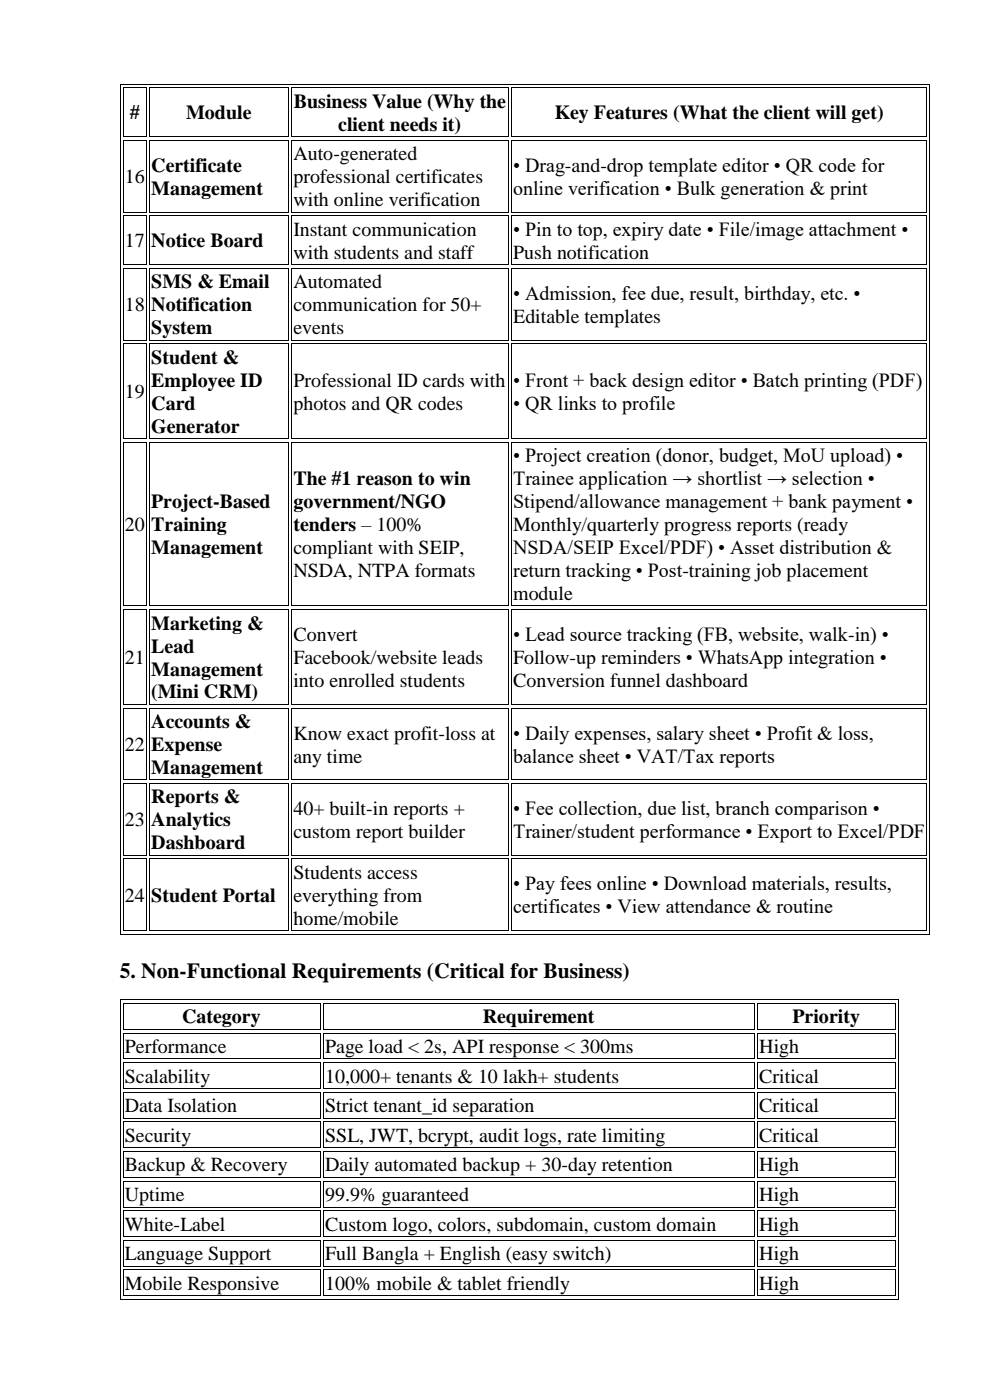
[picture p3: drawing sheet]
<svg xmlns="http://www.w3.org/2000/svg" width="210mm" height="297mm" viewBox="0 0 210 297" stroke-linecap="round" stroke-linejoin="round" font-family="sans-serif">
<defs><g id="words">
<text font-size="4.6" x="25.4" y="207.4">5. Non-Functional Requirements (Critical for Business)</text>
<g font-size="4.2">
<text x="62.3" y="22.9">Business Value (Why the</text>
<text x="27.5" y="25.3">#</text>
<text x="39.5" y="25.3">Module</text>
<text x="71.8" y="27.7">client needs it)</text>
<text x="117.7" y="25.3">Key Features (What the client will get)</text>
<text x="62.2" y="34">Auto-generated</text>
<text x="26.5" y="38.9">16</text>
<text x="32.1" y="36.5">Certificate</text>
<text x="32.1" y="41.3">Management</text>
<text x="62.2" y="38.9">professional certificates</text>
<text x="108.9" y="36.5">• Drag-and-drop template editor • QR code for</text>
<text x="108.9" y="41.3">online verification • Bulk generation &amp; print</text>
<text x="62.2" y="43.7">with online verification</text>
<text x="26.5" y="52.5">17</text>
<text x="32.1" y="52.5">Notice Board</text>
<text x="62.2" y="50">Instant communication</text>
<text x="108.9" y="50">• Pin to top, expiry date • File/image attachment •</text>
<text x="62.2" y="54.9">with students and staff</text>
<text x="108.9" y="54.9">Push notification</text>
<text x="32.1" y="61.2">SMS &amp; Email</text>
<text x="62.2" y="61.2">Automated</text>
<text x="108.9" y="63.6">• Admission, fee due, result, birthday, etc. •</text>
<text x="26.5" y="66">18</text>
<text x="32.1" y="66">Notification</text>
<text x="32.1" y="70.9">System</text>
<text x="62.2" y="66">communication for 50+</text>
<text x="62.2" y="70.9">events</text>
<text x="108.9" y="68.5">Editable templates</text>
<text x="32.1" y="77.2">Student &amp;</text>
<text x="32.1" y="82">Employee ID</text>
<text x="62.2" y="82">Professional ID cards with</text>
<text x="108.9" y="82">• Front + back design editor • Batch printing (PDF)</text>
<text x="26.5" y="84.5">19</text>
<text x="32.1" y="86.9">Card</text>
<text x="62.2" y="86.9">photos and QR codes</text>
<text x="108.9" y="86.9">• QR links to profile</text>
<text x="32.1" y="91.8">Generator</text>
<text x="108.9" y="98.1">• Project creation (donor, budget, MoU upload) •</text>
<text x="32.1" y="107.8">Project-Based</text>
<text x="62.2" y="103">The #1 reason to win</text>
<text x="62.2" y="107.8">government/NGO</text>
<text x="108.9" y="103">Trainee application → shortlist → selection •</text>
<text x="108.9" y="107.8">Stipend/allowance management + bank payment •</text>
<text x="26.5" y="112.7">20</text>
<text x="32.1" y="112.7">Training</text>
<text x="62.2" y="112.7">tenders – 100%</text>
<text x="108.9" y="112.7">Monthly/quarterly progress reports (ready</text>
<text x="32.1" y="117.6">Management</text>
<text x="62.2" y="117.6">compliant with SEIP,</text>
<text x="108.9" y="117.6">NSDA/SEIP Excel/PDF) • Asset distribution &amp;</text>
<text x="62.2" y="122.4">NSDA, NTPA formats</text>
<text x="108.9" y="122.4">return tracking • Post-training job placement</text>
<text x="108.9" y="127.3">module</text>
<text x="32.1" y="133.6">Marketing &amp;</text>
<text x="62.2" y="136">Convert</text>
<text x="108.9" y="136">• Lead source tracking (FB, website, walk-in) •</text>
<text x="26.5" y="140.9">21</text>
<text x="32.1" y="138.4">Lead</text>
<text x="32.1" y="143.3">Management</text>
<text x="62.2" y="140.9">Facebook/website leads</text>
<text x="108.9" y="140.9">Follow-up reminders • WhatsApp integration •</text>
<text x="32.1" y="148.2">(Mini CRM)</text>
<text x="62.2" y="145.7">into enrolled students</text>
<text x="108.9" y="145.7">Conversion funnel dashboard</text>
<text x="32.1" y="154.4">Accounts &amp;</text>
<text x="26.5" y="159.3">22</text>
<text x="32.1" y="159.3">Expense</text>
<text x="62.2" y="156.9">Know exact profit-loss at</text>
<text x="62.2" y="161.8">any time</text>
<text x="108.9" y="156.9">• Daily expenses, salary sheet • Profit &amp; loss,</text>
<text x="108.9" y="161.8">balance sheet • VAT/Tax reports</text>
<text x="32.1" y="164.2">Management</text>
<text x="32.1" y="170.5">Reports &amp;</text>
<text x="62.2" y="172.9">40+ built-in reports +</text>
<text x="108.9" y="172.9">• Fee collection, due list, branch comparison •</text>
<text x="26.5" y="175.3">23</text>
<text x="32.1" y="175.3">Analytics</text>
<text x="62.2" y="177.8">custom report builder</text>
<text x="108.9" y="177.8">Trainer/student performance • Export to Excel/PDF</text>
<text x="32.1" y="180.2">Dashboard</text>
<text x="26.5" y="191.4">24</text>
<text x="32.1" y="191.4">Student Portal</text>
<text x="62.2" y="186.5">Students access</text>
<text x="62.2" y="191.4">everything from</text>
<text x="108.9" y="188.9">• Pay fees online • Download materials, results,</text>
<text x="62.2" y="196.2">home/mobile</text>
<text x="108.9" y="193.8">certificates • View attendance &amp; routine</text>
<text x="38.7" y="217.1">Category</text>
<text x="102.4" y="217.1">Requirement</text>
<text x="168.1" y="217.1">Priority</text>
<text x="26.5" y="223.4">Performance</text>
<text x="69" y="223.4">Page load &lt; 2s, API response &lt; 300ms</text>
<text x="161.1" y="223.4">High</text>
<text x="26.5" y="229.7">Scalability</text>
<text x="69" y="229.7">10,000+ tenants &amp; 10 lakh+ students</text>
<text x="161.1" y="229.7">Critical</text>
<text x="26.5" y="236">Data Isolation</text>
<text x="69" y="236">Strict tenant_id separation</text>
<text x="161.1" y="236">Critical</text>
<text x="26.5" y="242.3">Security</text>
<text x="69" y="242.3">SSL, JWT, bcrypt, audit logs, rate limiting</text>
<text x="161.1" y="242.3">Critical</text>
<text x="26.5" y="248.5">Backup &amp; Recovery</text>
<text x="69" y="248.5">Daily automated backup + 30-day retention</text>
<text x="161.1" y="248.5">High</text>
<text x="26.5" y="254.8">Uptime</text>
<text x="69" y="254.8">99.9% guaranteed</text>
<text x="161.1" y="254.8">High</text>
<text x="26.5" y="261.1">White-Label</text>
<text x="69" y="261.1">Custom logo, colors, subdomain, custom domain</text>
<text x="161.1" y="261.1">High</text>
<text x="26.5" y="267.4">Language Support</text>
<text x="69" y="267.4">Full Bangla + English (easy switch)</text>
<text x="161.1" y="267.4">High</text>
<text x="26.5" y="273.6">Mobile Responsive</text>
<text x="69" y="273.6">100% mobile &amp; tablet friendly</text>
<text x="161.1" y="273.6">High</text>
</g>
</g></defs>
<g fill="#000">
<path d="M25.4 17.8h.2v1.1h-.2z" fill-rule="evenodd"/>
<path d="M25.4 17.8h.2v.1h-.2z" fill-rule="evenodd"/>
<path d="M26 18.5h.2v.2h-.2z" fill-rule="evenodd"/>
<path d="M26 18.5h.2v.2h-.2z" fill-rule="evenodd"/>
<path d="M31 18.5h.1v.2h-.1z" fill-rule="evenodd"/>
<path d="M31 18.5h.1v.2h-.1z" fill-rule="evenodd"/>
<path d="M31.4 17.8h.2v.1h-.2z" fill-rule="evenodd"/>
<path d="M31.7 18.5h.1v.2h-.1z" fill-rule="evenodd"/>
<path d="M31.7 18.5h.1v.2h-.1z" fill-rule="evenodd"/>
<path d="M61.1 18.5h.1v.2h-.1z" fill-rule="evenodd"/>
<path d="M61.1 18.5h.1v.2h-.1z" fill-rule="evenodd"/>
<path d="M61.5 17.8h.2v.1h-.2z" fill-rule="evenodd"/>
<path d="M61.8 18.5h.2v.2h-.2z" fill-rule="evenodd"/>
<path d="M61.8 18.5h.2v.2h-.2z" fill-rule="evenodd"/>
<path d="M107.7 18.5h.2v.2h-.2z" fill-rule="evenodd"/>
<path d="M107.7 18.5h.2v.2h-.2z" fill-rule="evenodd"/>
<path d="M108.1 17.8h.2v.1h-.2z" fill-rule="evenodd"/>
<path d="M108.4 18.5h.2v.2h-.2z" fill-rule="evenodd"/>
<path d="M108.4 18.5h.2v.2h-.2z" fill-rule="evenodd"/>
<path d="M196.5 18.5h.2v.2h-.2z" fill-rule="evenodd"/>
<path d="M196.5 18.5h.2v.2h-.2z" fill-rule="evenodd"/>
<path d="M197.2 17.8h.2v1.1h-.2z" fill-rule="evenodd"/>
<path d="M197.2 17.8h.2v.1h-.2z" fill-rule="evenodd"/>
<path d="M25.4 29.4h.2v.7h-.2z" fill-rule="evenodd"/>
<path d="M26 28.9h.2v.2h-.2z" fill-rule="evenodd"/>
<path d="M26 28.9h.2v.2h-.2z" fill-rule="evenodd"/>
<path d="M26 29.7h.2v.2h-.2z" fill-rule="evenodd"/>
<path d="M26 29.7h.2v.2h-.2z" fill-rule="evenodd"/>
<path d="M31 28.9h.1v.2h-.1z" fill-rule="evenodd"/>
<path d="M31 28.9h.1v.2h-.1z" fill-rule="evenodd"/>
<path d="M31 29.7h.1v.2h-.1z" fill-rule="evenodd"/>
<path d="M31 29.7h.1v.2h-.1z" fill-rule="evenodd"/>
<path d="M31.7 28.9h.1v.2h-.1z" fill-rule="evenodd"/>
<path d="M31.7 28.9h.1v.2h-.1z" fill-rule="evenodd"/>
<path d="M31.7 29.7h.1v.2h-.1z" fill-rule="evenodd"/>
<path d="M31.7 29.7h.1v.2h-.1z" fill-rule="evenodd"/>
<path d="M61.1 28.9h.1v.2h-.1z" fill-rule="evenodd"/>
<path d="M61.1 28.9h.1v.2h-.1z" fill-rule="evenodd"/>
<path d="M61.1 29.7h.1v.2h-.1z" fill-rule="evenodd"/>
<path d="M61.1 29.7h.1v.2h-.1z" fill-rule="evenodd"/>
<path d="M61.8 28.9h.2v.2h-.2z" fill-rule="evenodd"/>
<path d="M61.8 28.9h.2v.2h-.2z" fill-rule="evenodd"/>
<path d="M61.8 29.7h.2v.2h-.2z" fill-rule="evenodd"/>
<path d="M61.8 29.7h.2v.2h-.2z" fill-rule="evenodd"/>
<path d="M107.7 28.9h.2v.2h-.2z" fill-rule="evenodd"/>
<path d="M107.7 28.9h.2v.2h-.2z" fill-rule="evenodd"/>
<path d="M107.7 29.7h.2v.2h-.2z" fill-rule="evenodd"/>
<path d="M107.7 29.7h.2v.2h-.2z" fill-rule="evenodd"/>
<path d="M108.4 28.9h.2v.2h-.2z" fill-rule="evenodd"/>
<path d="M108.4 28.9h.2v.2h-.2z" fill-rule="evenodd"/>
<path d="M108.4 29.7h.2v.2h-.2z" fill-rule="evenodd"/>
<path d="M108.4 29.7h.2v.2h-.2z" fill-rule="evenodd"/>
<path d="M196.5 28.9h.2v.2h-.2z" fill-rule="evenodd"/>
<path d="M196.5 28.9h.2v.2h-.2z" fill-rule="evenodd"/>
<path d="M196.5 29.7h.2v.2h-.2z" fill-rule="evenodd"/>
<path d="M196.5 29.7h.2v.2h-.2z" fill-rule="evenodd"/>
<path d="M197.2 29.4h.2v.7h-.2z" fill-rule="evenodd"/>
<path d="M25.4 45.4h.2v.7h-.2z" fill-rule="evenodd"/>
<path d="M25.4 56.5h.2v.7h-.2z" fill-rule="evenodd"/>
<path d="M26 44.9h.2v.2h-.2z" fill-rule="evenodd"/>
<path d="M26 44.9h.2v.2h-.2z" fill-rule="evenodd"/>
<path d="M26 45.7h.2v.2h-.2z" fill-rule="evenodd"/>
<path d="M26 45.7h.2v.2h-.2z" fill-rule="evenodd"/>
<path d="M26 56.1h.2v.1h-.2z" fill-rule="evenodd"/>
<path d="M26 56.1h.2v.1h-.2z" fill-rule="evenodd"/>
<path d="M26 56.8h.2v.2h-.2z" fill-rule="evenodd"/>
<path d="M26 56.8h.2v.2h-.2z" fill-rule="evenodd"/>
<path d="M31 44.9h.1v.2h-.1z" fill-rule="evenodd"/>
<path d="M31 44.9h.1v.2h-.1z" fill-rule="evenodd"/>
<path d="M31 45.7h.1v.2h-.1z" fill-rule="evenodd"/>
<path d="M31 45.7h.1v.2h-.1z" fill-rule="evenodd"/>
<path d="M31 56.1h.1v.1h-.1z" fill-rule="evenodd"/>
<path d="M31 56.1h.1v.1h-.1z" fill-rule="evenodd"/>
<path d="M31 56.8h.1v.2h-.1z" fill-rule="evenodd"/>
<path d="M31 56.8h.1v.2h-.1z" fill-rule="evenodd"/>
<path d="M31.7 44.9h.1v.2h-.1z" fill-rule="evenodd"/>
<path d="M31.7 44.9h.1v.2h-.1z" fill-rule="evenodd"/>
<path d="M31.7 45.7h.1v.2h-.1z" fill-rule="evenodd"/>
<path d="M31.7 45.7h.1v.2h-.1z" fill-rule="evenodd"/>
<path d="M31.7 56.1h.1v.1h-.1z" fill-rule="evenodd"/>
<path d="M31.7 56.1h.1v.1h-.1z" fill-rule="evenodd"/>
<path d="M31.7 56.8h.1v.2h-.1z" fill-rule="evenodd"/>
<path d="M31.7 56.8h.1v.2h-.1z" fill-rule="evenodd"/>
<path d="M61.1 44.9h.1v.2h-.1z" fill-rule="evenodd"/>
<path d="M61.1 44.9h.1v.2h-.1z" fill-rule="evenodd"/>
<path d="M61.1 45.7h.1v.2h-.1z" fill-rule="evenodd"/>
<path d="M61.1 45.7h.1v.2h-.1z" fill-rule="evenodd"/>
<path d="M61.1 56.1h.1v.1h-.1z" fill-rule="evenodd"/>
<path d="M61.1 56.1h.1v.1h-.1z" fill-rule="evenodd"/>
<path d="M61.1 56.8h.1v.2h-.1z" fill-rule="evenodd"/>
<path d="M61.1 56.8h.1v.2h-.1z" fill-rule="evenodd"/>
<path d="M61.8 44.9h.2v.2h-.2z" fill-rule="evenodd"/>
<path d="M61.8 44.9h.2v.2h-.2z" fill-rule="evenodd"/>
<path d="M61.8 45.7h.2v.2h-.2z" fill-rule="evenodd"/>
<path d="M61.8 45.7h.2v.2h-.2z" fill-rule="evenodd"/>
<path d="M61.8 56.1h.2v.1h-.2z" fill-rule="evenodd"/>
<path d="M61.8 56.1h.2v.1h-.2z" fill-rule="evenodd"/>
<path d="M61.8 56.8h.2v.2h-.2z" fill-rule="evenodd"/>
<path d="M61.8 56.8h.2v.2h-.2z" fill-rule="evenodd"/>
<path d="M107.7 44.9h.2v.2h-.2z" fill-rule="evenodd"/>
<path d="M107.7 44.9h.2v.2h-.2z" fill-rule="evenodd"/>
<path d="M107.7 45.7h.2v.2h-.2z" fill-rule="evenodd"/>
<path d="M107.7 45.7h.2v.2h-.2z" fill-rule="evenodd"/>
<path d="M107.7 56.1h.2v.1h-.2z" fill-rule="evenodd"/>
<path d="M107.7 56.1h.2v.1h-.2z" fill-rule="evenodd"/>
<path d="M107.7 56.8h.2v.2h-.2z" fill-rule="evenodd"/>
<path d="M107.7 56.8h.2v.2h-.2z" fill-rule="evenodd"/>
<path d="M108.4 44.9h.2v.2h-.2z" fill-rule="evenodd"/>
<path d="M108.4 44.9h.2v.2h-.2z" fill-rule="evenodd"/>
<path d="M108.4 45.7h.2v.2h-.2z" fill-rule="evenodd"/>
<path d="M108.4 45.7h.2v.2h-.2z" fill-rule="evenodd"/>
<path d="M108.4 56.1h.2v.1h-.2z" fill-rule="evenodd"/>
<path d="M108.4 56.1h.2v.1h-.2z" fill-rule="evenodd"/>
<path d="M108.4 56.8h.2v.2h-.2z" fill-rule="evenodd"/>
<path d="M108.4 56.8h.2v.2h-.2z" fill-rule="evenodd"/>
<path d="M196.5 44.9h.2v.2h-.2z" fill-rule="evenodd"/>
<path d="M196.5 44.9h.2v.2h-.2z" fill-rule="evenodd"/>
<path d="M196.5 45.7h.2v.2h-.2z" fill-rule="evenodd"/>
<path d="M196.5 45.7h.2v.2h-.2z" fill-rule="evenodd"/>
<path d="M196.5 56.1h.2v.1h-.2z" fill-rule="evenodd"/>
<path d="M196.5 56.1h.2v.1h-.2z" fill-rule="evenodd"/>
<path d="M196.5 56.8h.2v.2h-.2z" fill-rule="evenodd"/>
<path d="M196.5 56.8h.2v.2h-.2z" fill-rule="evenodd"/>
<path d="M197.2 45.4h.2v.7h-.2z" fill-rule="evenodd"/>
<path d="M197.2 56.5h.2v.7h-.2z" fill-rule="evenodd"/>
<path d="M25.4 72.6h.2v.7h-.2z" fill-rule="evenodd"/>
<path d="M26 72.1h.2v.2h-.2z" fill-rule="evenodd"/>
<path d="M26 72.1h.2v.2h-.2z" fill-rule="evenodd"/>
<path d="M26 72.9h.2v.1h-.2z" fill-rule="evenodd"/>
<path d="M26 72.9h.2v.1h-.2z" fill-rule="evenodd"/>
<path d="M31 72.1h.1v.2h-.1z" fill-rule="evenodd"/>
<path d="M31 72.1h.1v.2h-.1z" fill-rule="evenodd"/>
<path d="M31 72.9h.1v.1h-.1z" fill-rule="evenodd"/>
<path d="M31 72.9h.1v.1h-.1z" fill-rule="evenodd"/>
<path d="M31.7 72.1h.1v.2h-.1z" fill-rule="evenodd"/>
<path d="M31.7 72.1h.1v.2h-.1z" fill-rule="evenodd"/>
<path d="M31.7 72.9h.1v.1h-.1z" fill-rule="evenodd"/>
<path d="M31.7 72.9h.1v.1h-.1z" fill-rule="evenodd"/>
<path d="M61.1 72.1h.1v.2h-.1z" fill-rule="evenodd"/>
<path d="M61.1 72.1h.1v.2h-.1z" fill-rule="evenodd"/>
<path d="M61.1 72.9h.1v.1h-.1z" fill-rule="evenodd"/>
<path d="M61.1 72.9h.1v.1h-.1z" fill-rule="evenodd"/>
<path d="M61.8 72.1h.2v.2h-.2z" fill-rule="evenodd"/>
<path d="M61.8 72.1h.2v.2h-.2z" fill-rule="evenodd"/>
<path d="M61.8 72.9h.2v.1h-.2z" fill-rule="evenodd"/>
<path d="M61.8 72.9h.2v.1h-.2z" fill-rule="evenodd"/>
<path d="M107.7 72.1h.2v.2h-.2z" fill-rule="evenodd"/>
<path d="M107.7 72.1h.2v.2h-.2z" fill-rule="evenodd"/>
<path d="M107.7 72.9h.2v.1h-.2z" fill-rule="evenodd"/>
<path d="M107.7 72.9h.2v.1h-.2z" fill-rule="evenodd"/>
<path d="M108.4 72.1h.2v.2h-.2z" fill-rule="evenodd"/>
<path d="M108.4 72.1h.2v.2h-.2z" fill-rule="evenodd"/>
<path d="M108.4 72.9h.2v.1h-.2z" fill-rule="evenodd"/>
<path d="M108.4 72.9h.2v.1h-.2z" fill-rule="evenodd"/>
<path d="M196.5 72.1h.2v.2h-.2z" fill-rule="evenodd"/>
<path d="M196.5 72.1h.2v.2h-.2z" fill-rule="evenodd"/>
<path d="M196.5 72.9h.2v.1h-.2z" fill-rule="evenodd"/>
<path d="M196.5 72.9h.2v.1h-.2z" fill-rule="evenodd"/>
<path d="M197.2 72.6h.2v.7h-.2z" fill-rule="evenodd"/>
<path d="M25.4 93.4h.2v.8h-.2z" fill-rule="evenodd"/>
<path d="M26 93h.2v.2h-.2z" fill-rule="evenodd"/>
<path d="M26 93h.2v.2h-.2z" fill-rule="evenodd"/>
<path d="M26 93.7h.2v.2h-.2z" fill-rule="evenodd"/>
<path d="M26 93.7h.2v.2h-.2z" fill-rule="evenodd"/>
<path d="M31 93h.1v.2h-.1z" fill-rule="evenodd"/>
<path d="M31 93h.1v.2h-.1z" fill-rule="evenodd"/>
<path d="M31 93.7h.1v.2h-.1z" fill-rule="evenodd"/>
<path d="M31 93.7h.1v.2h-.1z" fill-rule="evenodd"/>
<path d="M31.7 93h.1v.2h-.1z" fill-rule="evenodd"/>
<path d="M31.7 93h.1v.2h-.1z" fill-rule="evenodd"/>
<path d="M31.7 93.7h.1v.2h-.1z" fill-rule="evenodd"/>
<path d="M31.7 93.7h.1v.2h-.1z" fill-rule="evenodd"/>
<path d="M61.1 93h.1v.2h-.1z" fill-rule="evenodd"/>
<path d="M61.1 93h.1v.2h-.1z" fill-rule="evenodd"/>
<path d="M61.1 93.7h.1v.2h-.1z" fill-rule="evenodd"/>
<path d="M61.1 93.7h.1v.2h-.1z" fill-rule="evenodd"/>
<path d="M61.8 93h.2v.2h-.2z" fill-rule="evenodd"/>
<path d="M61.8 93h.2v.2h-.2z" fill-rule="evenodd"/>
<path d="M61.8 93.7h.2v.2h-.2z" fill-rule="evenodd"/>
<path d="M61.8 93.7h.2v.2h-.2z" fill-rule="evenodd"/>
<path d="M107.7 93h.2v.2h-.2z" fill-rule="evenodd"/>
<path d="M107.7 93h.2v.2h-.2z" fill-rule="evenodd"/>
<path d="M107.7 93.7h.2v.2h-.2z" fill-rule="evenodd"/>
<path d="M107.7 93.7h.2v.2h-.2z" fill-rule="evenodd"/>
<path d="M108.4 93h.2v.2h-.2z" fill-rule="evenodd"/>
<path d="M108.4 93h.2v.2h-.2z" fill-rule="evenodd"/>
<path d="M108.4 93.7h.2v.2h-.2z" fill-rule="evenodd"/>
<path d="M108.4 93.7h.2v.2h-.2z" fill-rule="evenodd"/>
<path d="M196.5 93h.2v.2h-.2z" fill-rule="evenodd"/>
<path d="M196.5 93h.2v.2h-.2z" fill-rule="evenodd"/>
<path d="M196.5 93.7h.2v.2h-.2z" fill-rule="evenodd"/>
<path d="M196.5 93.7h.2v.2h-.2z" fill-rule="evenodd"/>
<path d="M197.2 93.4h.2v.8h-.2z" fill-rule="evenodd"/>
<path d="M25.4 128.9h.2v.7h-.2z" fill-rule="evenodd"/>
<path d="M26 128.5h.2v.1h-.2z" fill-rule="evenodd"/>
<path d="M26 128.5h.2v.1h-.2z" fill-rule="evenodd"/>
<path d="M26 129.2h.2v.2h-.2z" fill-rule="evenodd"/>
<path d="M26 129.2h.2v.2h-.2z" fill-rule="evenodd"/>
<path d="M31 128.5h.1v.1h-.1z" fill-rule="evenodd"/>
<path d="M31 128.5h.1v.1h-.1z" fill-rule="evenodd"/>
<path d="M31 129.2h.1v.2h-.1z" fill-rule="evenodd"/>
<path d="M31 129.2h.1v.2h-.1z" fill-rule="evenodd"/>
<path d="M31.7 128.5h.1v.1h-.1z" fill-rule="evenodd"/>
<path d="M31.7 128.5h.1v.1h-.1z" fill-rule="evenodd"/>
<path d="M31.7 129.2h.1v.2h-.1z" fill-rule="evenodd"/>
<path d="M31.7 129.2h.1v.2h-.1z" fill-rule="evenodd"/>
<path d="M61.1 128.5h.1v.1h-.1z" fill-rule="evenodd"/>
<path d="M61.1 128.5h.1v.1h-.1z" fill-rule="evenodd"/>
<path d="M61.1 129.2h.1v.2h-.1z" fill-rule="evenodd"/>
<path d="M61.1 129.2h.1v.2h-.1z" fill-rule="evenodd"/>
<path d="M61.8 128.5h.2v.1h-.2z" fill-rule="evenodd"/>
<path d="M61.8 128.5h.2v.1h-.2z" fill-rule="evenodd"/>
<path d="M61.8 129.2h.2v.2h-.2z" fill-rule="evenodd"/>
<path d="M61.8 129.2h.2v.2h-.2z" fill-rule="evenodd"/>
<path d="M107.7 128.5h.2v.1h-.2z" fill-rule="evenodd"/>
<path d="M107.7 128.5h.2v.1h-.2z" fill-rule="evenodd"/>
<path d="M107.7 129.2h.2v.2h-.2z" fill-rule="evenodd"/>
<path d="M107.7 129.2h.2v.2h-.2z" fill-rule="evenodd"/>
<path d="M108.4 128.5h.2v.1h-.2z" fill-rule="evenodd"/>
<path d="M108.4 128.5h.2v.1h-.2z" fill-rule="evenodd"/>
<path d="M108.4 129.2h.2v.2h-.2z" fill-rule="evenodd"/>
<path d="M108.4 129.2h.2v.2h-.2z" fill-rule="evenodd"/>
<path d="M196.5 128.5h.2v.1h-.2z" fill-rule="evenodd"/>
<path d="M196.5 128.5h.2v.1h-.2z" fill-rule="evenodd"/>
<path d="M196.5 129.2h.2v.2h-.2z" fill-rule="evenodd"/>
<path d="M196.5 129.2h.2v.2h-.2z" fill-rule="evenodd"/>
<path d="M197.2 128.9h.2v.7h-.2z" fill-rule="evenodd"/>
<path d="M25.4 149.8h.2v.8h-.2z" fill-rule="evenodd"/>
<path d="M26 149.4h.2v.1h-.2z" fill-rule="evenodd"/>
<path d="M26 149.4h.2v.1h-.2z" fill-rule="evenodd"/>
<path d="M26 150.1h.2v.2h-.2z" fill-rule="evenodd"/>
<path d="M26 150.1h.2v.2h-.2z" fill-rule="evenodd"/>
<path d="M31 149.4h.1v.1h-.1z" fill-rule="evenodd"/>
<path d="M31 149.4h.1v.1h-.1z" fill-rule="evenodd"/>
<path d="M31 150.1h.1v.2h-.1z" fill-rule="evenodd"/>
<path d="M31 150.1h.1v.2h-.1z" fill-rule="evenodd"/>
<path d="M31.7 149.4h.1v.1h-.1z" fill-rule="evenodd"/>
<path d="M31.7 149.4h.1v.1h-.1z" fill-rule="evenodd"/>
<path d="M31.7 150.1h.1v.2h-.1z" fill-rule="evenodd"/>
<path d="M31.7 150.1h.1v.2h-.1z" fill-rule="evenodd"/>
<path d="M61.1 149.4h.1v.1h-.1z" fill-rule="evenodd"/>
<path d="M61.1 149.4h.1v.1h-.1z" fill-rule="evenodd"/>
<path d="M61.1 150.1h.1v.2h-.1z" fill-rule="evenodd"/>
<path d="M61.1 150.1h.1v.2h-.1z" fill-rule="evenodd"/>
<path d="M61.8 149.4h.2v.1h-.2z" fill-rule="evenodd"/>
<path d="M61.8 149.4h.2v.1h-.2z" fill-rule="evenodd"/>
<path d="M61.8 150.1h.2v.2h-.2z" fill-rule="evenodd"/>
<path d="M61.8 150.1h.2v.2h-.2z" fill-rule="evenodd"/>
<path d="M107.7 149.4h.2v.1h-.2z" fill-rule="evenodd"/>
<path d="M107.7 149.4h.2v.1h-.2z" fill-rule="evenodd"/>
<path d="M107.7 150.1h.2v.2h-.2z" fill-rule="evenodd"/>
<path d="M107.7 150.1h.2v.2h-.2z" fill-rule="evenodd"/>
<path d="M108.4 149.4h.2v.1h-.2z" fill-rule="evenodd"/>
<path d="M108.4 149.4h.2v.1h-.2z" fill-rule="evenodd"/>
<path d="M108.4 150.1h.2v.2h-.2z" fill-rule="evenodd"/>
<path d="M108.4 150.1h.2v.2h-.2z" fill-rule="evenodd"/>
<path d="M196.5 149.4h.2v.1h-.2z" fill-rule="evenodd"/>
<path d="M196.5 149.4h.2v.1h-.2z" fill-rule="evenodd"/>
<path d="M196.5 150.1h.2v.2h-.2z" fill-rule="evenodd"/>
<path d="M196.5 150.1h.2v.2h-.2z" fill-rule="evenodd"/>
<path d="M197.2 149.8h.2v.8h-.2z" fill-rule="evenodd"/>
<path d="M25.4 165.8h.2v.8h-.2z" fill-rule="evenodd"/>
<path d="M26 165.4h.2v.1h-.2z" fill-rule="evenodd"/>
<path d="M26 165.4h.2v.1h-.2z" fill-rule="evenodd"/>
<path d="M26 166.1h.2v.2h-.2z" fill-rule="evenodd"/>
<path d="M26 166.1h.2v.2h-.2z" fill-rule="evenodd"/>
<path d="M31 165.4h.1v.1h-.1z" fill-rule="evenodd"/>
<path d="M31 165.4h.1v.1h-.1z" fill-rule="evenodd"/>
<path d="M31 166.1h.1v.2h-.1z" fill-rule="evenodd"/>
<path d="M31 166.1h.1v.2h-.1z" fill-rule="evenodd"/>
<path d="M31.7 165.4h.1v.1h-.1z" fill-rule="evenodd"/>
<path d="M31.7 165.4h.1v.1h-.1z" fill-rule="evenodd"/>
<path d="M31.7 166.1h.1v.2h-.1z" fill-rule="evenodd"/>
<path d="M31.7 166.1h.1v.2h-.1z" fill-rule="evenodd"/>
<path d="M61.1 165.4h.1v.1h-.1z" fill-rule="evenodd"/>
<path d="M61.1 165.4h.1v.1h-.1z" fill-rule="evenodd"/>
<path d="M61.1 166.1h.1v.2h-.1z" fill-rule="evenodd"/>
<path d="M61.1 166.1h.1v.2h-.1z" fill-rule="evenodd"/>
<path d="M61.8 165.4h.2v.1h-.2z" fill-rule="evenodd"/>
<path d="M61.8 165.4h.2v.1h-.2z" fill-rule="evenodd"/>
<path d="M61.8 166.1h.2v.2h-.2z" fill-rule="evenodd"/>
<path d="M61.8 166.1h.2v.2h-.2z" fill-rule="evenodd"/>
<path d="M107.7 165.4h.2v.1h-.2z" fill-rule="evenodd"/>
<path d="M107.7 165.4h.2v.1h-.2z" fill-rule="evenodd"/>
<path d="M107.7 166.1h.2v.2h-.2z" fill-rule="evenodd"/>
<path d="M107.7 166.1h.2v.2h-.2z" fill-rule="evenodd"/>
<path d="M108.4 165.4h.2v.1h-.2z" fill-rule="evenodd"/>
<path d="M108.4 165.4h.2v.1h-.2z" fill-rule="evenodd"/>
<path d="M108.4 166.1h.2v.2h-.2z" fill-rule="evenodd"/>
<path d="M108.4 166.1h.2v.2h-.2z" fill-rule="evenodd"/>
<path d="M196.5 165.4h.2v.1h-.2z" fill-rule="evenodd"/>
<path d="M196.5 165.4h.2v.1h-.2z" fill-rule="evenodd"/>
<path d="M196.5 166.1h.2v.2h-.2z" fill-rule="evenodd"/>
<path d="M196.5 166.1h.2v.2h-.2z" fill-rule="evenodd"/>
<path d="M197.2 165.8h.2v.8h-.2z" fill-rule="evenodd"/>
<path d="M25.4 181.8h.2v.8h-.2z" fill-rule="evenodd"/>
<path d="M25.4 198.1h.2v.2h-.2z" fill-rule="evenodd"/>
<path d="M25.4 198.1h.2v.2h-.2z" fill-rule="evenodd"/>
<path d="M26 181.4h.2v.2h-.2z" fill-rule="evenodd"/>
<path d="M26 181.4h.2v.2h-.2z" fill-rule="evenodd"/>
<path d="M26 182.1h.2v.2h-.2z" fill-rule="evenodd"/>
<path d="M26 182.1h.2v.2h-.2z" fill-rule="evenodd"/>
<path d="M26 197.4h.2v.2h-.2z" fill-rule="evenodd"/>
<path d="M26 197.4h.2v.2h-.2z" fill-rule="evenodd"/>
<path d="M31 181.4h.1v.2h-.1z" fill-rule="evenodd"/>
<path d="M31 181.4h.1v.2h-.1z" fill-rule="evenodd"/>
<path d="M31 182.1h.1v.2h-.1z" fill-rule="evenodd"/>
<path d="M31 182.1h.1v.2h-.1z" fill-rule="evenodd"/>
<path d="M31 197.4h.1v.2h-.1z" fill-rule="evenodd"/>
<path d="M31 197.4h.1v.2h-.1z" fill-rule="evenodd"/>
<path d="M31.4 198.1h.2v.2h-.2z" fill-rule="evenodd"/>
<path d="M31.7 181.4h.1v.2h-.1z" fill-rule="evenodd"/>
<path d="M31.7 181.4h.1v.2h-.1z" fill-rule="evenodd"/>
<path d="M31.7 182.1h.1v.2h-.1z" fill-rule="evenodd"/>
<path d="M31.7 182.1h.1v.2h-.1z" fill-rule="evenodd"/>
<path d="M31.7 197.4h.1v.2h-.1z" fill-rule="evenodd"/>
<path d="M31.7 197.4h.1v.2h-.1z" fill-rule="evenodd"/>
<path d="M61.1 181.4h.1v.2h-.1z" fill-rule="evenodd"/>
<path d="M61.1 181.4h.1v.2h-.1z" fill-rule="evenodd"/>
<path d="M61.1 182.1h.1v.2h-.1z" fill-rule="evenodd"/>
<path d="M61.1 182.1h.1v.2h-.1z" fill-rule="evenodd"/>
<path d="M61.1 197.4h.1v.2h-.1z" fill-rule="evenodd"/>
<path d="M61.1 197.4h.1v.2h-.1z" fill-rule="evenodd"/>
<path d="M61.5 198.1h.2v.2h-.2z" fill-rule="evenodd"/>
<path d="M61.8 181.4h.2v.2h-.2z" fill-rule="evenodd"/>
<path d="M61.8 181.4h.2v.2h-.2z" fill-rule="evenodd"/>
<path d="M61.8 182.1h.2v.2h-.2z" fill-rule="evenodd"/>
<path d="M61.8 182.1h.2v.2h-.2z" fill-rule="evenodd"/>
<path d="M61.8 197.4h.2v.2h-.2z" fill-rule="evenodd"/>
<path d="M61.8 197.4h.2v.2h-.2z" fill-rule="evenodd"/>
<path d="M107.7 181.4h.2v.2h-.2z" fill-rule="evenodd"/>
<path d="M107.7 181.4h.2v.2h-.2z" fill-rule="evenodd"/>
<path d="M107.7 182.1h.2v.2h-.2z" fill-rule="evenodd"/>
<path d="M107.7 182.1h.2v.2h-.2z" fill-rule="evenodd"/>
<path d="M107.7 197.4h.2v.2h-.2z" fill-rule="evenodd"/>
<path d="M107.7 197.4h.2v.2h-.2z" fill-rule="evenodd"/>
<path d="M108.1 198.1h.2v.2h-.2z" fill-rule="evenodd"/>
<path d="M108.4 181.4h.2v.2h-.2z" fill-rule="evenodd"/>
<path d="M108.4 181.4h.2v.2h-.2z" fill-rule="evenodd"/>
<path d="M108.4 182.1h.2v.2h-.2z" fill-rule="evenodd"/>
<path d="M108.4 182.1h.2v.2h-.2z" fill-rule="evenodd"/>
<path d="M108.4 197.4h.2v.2h-.2z" fill-rule="evenodd"/>
<path d="M108.4 197.4h.2v.2h-.2z" fill-rule="evenodd"/>
<path d="M196.5 181.4h.2v.2h-.2z" fill-rule="evenodd"/>
<path d="M196.5 181.4h.2v.2h-.2z" fill-rule="evenodd"/>
<path d="M196.5 182.1h.2v.2h-.2z" fill-rule="evenodd"/>
<path d="M196.5 182.1h.2v.2h-.2z" fill-rule="evenodd"/>
<path d="M196.5 197.4h.2v.2h-.2z" fill-rule="evenodd"/>
<path d="M196.5 197.4h.2v.2h-.2z" fill-rule="evenodd"/>
<path d="M197.2 181.8h.2v.8h-.2z" fill-rule="evenodd"/>
<path d="M197.2 198.1h.2v.2h-.2z" fill-rule="evenodd"/>
<path d="M197.2 198.1h.2v.2h-.2z" fill-rule="evenodd"/>
<path d="M25.4 212h.2v1.2h-.2z" fill-rule="evenodd"/>
<path d="M25.4 212h.2v.2h-.2z" fill-rule="evenodd"/>
<path d="M25.4 218.8h.2v.7h-.2z" fill-rule="evenodd"/>
<path d="M26 212.7h.2v.2h-.2z" fill-rule="evenodd"/>
<path d="M26 212.7h.2v.2h-.2z" fill-rule="evenodd"/>
<path d="M26 218.3h.2v.2h-.2z" fill-rule="evenodd"/>
<path d="M26 218.3h.2v.2h-.2z" fill-rule="evenodd"/>
<path d="M26 219.1h.2v.1h-.2z" fill-rule="evenodd"/>
<path d="M26 219.1h.2v.1h-.2z" fill-rule="evenodd"/>
<path d="M67.8 212.7h.2v.2h-.2z" fill-rule="evenodd"/>
<path d="M67.8 212.7h.2v.2h-.2z" fill-rule="evenodd"/>
<path d="M67.8 218.3h.2v.2h-.2z" fill-rule="evenodd"/>
<path d="M67.8 218.3h.2v.2h-.2z" fill-rule="evenodd"/>
<path d="M67.8 219.1h.2v.1h-.2z" fill-rule="evenodd"/>
<path d="M67.8 219.1h.2v.1h-.2z" fill-rule="evenodd"/>
<path d="M68.3 212h.2v.2h-.2z" fill-rule="evenodd"/>
<path d="M68.6 212.7h.1v.2h-.1z" fill-rule="evenodd"/>
<path d="M68.6 212.7h.1v.2h-.1z" fill-rule="evenodd"/>
<path d="M68.6 218.3h.1v.2h-.1z" fill-rule="evenodd"/>
<path d="M68.6 218.3h.1v.2h-.1z" fill-rule="evenodd"/>
<path d="M68.6 219.1h.1v.1h-.1z" fill-rule="evenodd"/>
<path d="M68.6 219.1h.1v.1h-.1z" fill-rule="evenodd"/>
<path d="M159.9 212.7h.2v.2h-.2z" fill-rule="evenodd"/>
<path d="M159.9 212.7h.2v.2h-.2z" fill-rule="evenodd"/>
<path d="M159.9 218.3h.2v.2h-.2z" fill-rule="evenodd"/>
<path d="M159.9 218.3h.2v.2h-.2z" fill-rule="evenodd"/>
<path d="M159.9 219.1h.2v.1h-.2z" fill-rule="evenodd"/>
<path d="M159.9 219.1h.2v.1h-.2z" fill-rule="evenodd"/>
<path d="M160.4 212h.2v.2h-.2z" fill-rule="evenodd"/>
<path d="M160.6 212.7h.2v.2h-.2z" fill-rule="evenodd"/>
<path d="M160.6 212.7h.2v.2h-.2z" fill-rule="evenodd"/>
<path d="M160.6 218.3h.2v.2h-.2z" fill-rule="evenodd"/>
<path d="M160.6 218.3h.2v.2h-.2z" fill-rule="evenodd"/>
<path d="M160.6 219.1h.2v.1h-.2z" fill-rule="evenodd"/>
<path d="M160.6 219.1h.2v.1h-.2z" fill-rule="evenodd"/>
<path d="M189.8 212.7h.2v.2h-.2z" fill-rule="evenodd"/>
<path d="M189.8 212.7h.2v.2h-.2z" fill-rule="evenodd"/>
<path d="M189.8 218.3h.2v.2h-.2z" fill-rule="evenodd"/>
<path d="M189.8 218.3h.2v.2h-.2z" fill-rule="evenodd"/>
<path d="M189.8 219.1h.2v.1h-.2z" fill-rule="evenodd"/>
<path d="M189.8 219.1h.2v.1h-.2z" fill-rule="evenodd"/>
<path d="M190.5 212h.1v1.2h-.1z" fill-rule="evenodd"/>
<path d="M190.5 212h.1v.2h-.1z" fill-rule="evenodd"/>
<path d="M190.5 218.8h.1v.7h-.1z" fill-rule="evenodd"/>
<path d="M25.4 225h.2v.8h-.2z" fill-rule="evenodd"/>
<path d="M25.4 231.3h.2v.8h-.2z" fill-rule="evenodd"/>
<path d="M25.4 237.6h.2v.7h-.2z" fill-rule="evenodd"/>
<path d="M26 224.6h.2v.1h-.2z" fill-rule="evenodd"/>
<path d="M26 224.6h.2v.1h-.2z" fill-rule="evenodd"/>
<path d="M26 225.3h.2v.2h-.2z" fill-rule="evenodd"/>
<path d="M26 225.3h.2v.2h-.2z" fill-rule="evenodd"/>
<path d="M26 230.9h.2v.1h-.2z" fill-rule="evenodd"/>
<path d="M26 230.9h.2v.1h-.2z" fill-rule="evenodd"/>
<path d="M26 231.6h.2v.2h-.2z" fill-rule="evenodd"/>
<path d="M26 231.6h.2v.2h-.2z" fill-rule="evenodd"/>
<path d="M26 237.1h.2v.2h-.2z" fill-rule="evenodd"/>
<path d="M26 237.1h.2v.2h-.2z" fill-rule="evenodd"/>
<path d="M26 237.9h.2v.2h-.2z" fill-rule="evenodd"/>
<path d="M26 237.9h.2v.2h-.2z" fill-rule="evenodd"/>
<path d="M67.8 224.6h.2v.1h-.2z" fill-rule="evenodd"/>
<path d="M67.8 224.6h.2v.1h-.2z" fill-rule="evenodd"/>
<path d="M67.8 225.3h.2v.2h-.2z" fill-rule="evenodd"/>
<path d="M67.8 225.3h.2v.2h-.2z" fill-rule="evenodd"/>
<path d="M67.8 230.9h.2v.1h-.2z" fill-rule="evenodd"/>
<path d="M67.8 230.9h.2v.1h-.2z" fill-rule="evenodd"/>
<path d="M67.8 231.6h.2v.2h-.2z" fill-rule="evenodd"/>
<path d="M67.8 231.6h.2v.2h-.2z" fill-rule="evenodd"/>
<path d="M67.8 237.1h.2v.2h-.2z" fill-rule="evenodd"/>
<path d="M67.8 237.1h.2v.2h-.2z" fill-rule="evenodd"/>
<path d="M67.8 237.9h.2v.2h-.2z" fill-rule="evenodd"/>
<path d="M67.8 237.9h.2v.2h-.2z" fill-rule="evenodd"/>
<path d="M68.6 224.6h.1v.1h-.1z" fill-rule="evenodd"/>
<path d="M68.6 224.6h.1v.1h-.1z" fill-rule="evenodd"/>
<path d="M68.6 225.3h.1v.2h-.1z" fill-rule="evenodd"/>
<path d="M68.6 225.3h.1v.2h-.1z" fill-rule="evenodd"/>
<path d="M68.6 230.9h.1v.1h-.1z" fill-rule="evenodd"/>
<path d="M68.6 230.9h.1v.1h-.1z" fill-rule="evenodd"/>
<path d="M68.6 231.6h.1v.2h-.1z" fill-rule="evenodd"/>
<path d="M68.6 231.6h.1v.2h-.1z" fill-rule="evenodd"/>
<path d="M68.6 237.1h.1v.2h-.1z" fill-rule="evenodd"/>
<path d="M68.6 237.1h.1v.2h-.1z" fill-rule="evenodd"/>
<path d="M68.6 237.9h.1v.2h-.1z" fill-rule="evenodd"/>
<path d="M68.6 237.9h.1v.2h-.1z" fill-rule="evenodd"/>
<path d="M159.9 224.6h.2v.1h-.2z" fill-rule="evenodd"/>
<path d="M159.9 224.6h.2v.1h-.2z" fill-rule="evenodd"/>
<path d="M159.9 225.3h.2v.2h-.2z" fill-rule="evenodd"/>
<path d="M159.9 225.3h.2v.2h-.2z" fill-rule="evenodd"/>
<path d="M159.9 230.9h.2v.1h-.2z" fill-rule="evenodd"/>
<path d="M159.9 230.9h.2v.1h-.2z" fill-rule="evenodd"/>
<path d="M159.9 231.6h.2v.2h-.2z" fill-rule="evenodd"/>
<path d="M159.9 231.6h.2v.2h-.2z" fill-rule="evenodd"/>
<path d="M159.9 237.1h.2v.2h-.2z" fill-rule="evenodd"/>
<path d="M159.9 237.1h.2v.2h-.2z" fill-rule="evenodd"/>
<path d="M159.9 237.9h.2v.2h-.2z" fill-rule="evenodd"/>
<path d="M159.9 237.9h.2v.2h-.2z" fill-rule="evenodd"/>
<path d="M160.6 224.6h.2v.1h-.2z" fill-rule="evenodd"/>
<path d="M160.6 224.6h.2v.1h-.2z" fill-rule="evenodd"/>
<path d="M160.6 225.3h.2v.2h-.2z" fill-rule="evenodd"/>
<path d="M160.6 225.3h.2v.2h-.2z" fill-rule="evenodd"/>
<path d="M160.6 230.9h.2v.1h-.2z" fill-rule="evenodd"/>
<path d="M160.6 230.9h.2v.1h-.2z" fill-rule="evenodd"/>
<path d="M160.6 231.6h.2v.2h-.2z" fill-rule="evenodd"/>
<path d="M160.6 231.6h.2v.2h-.2z" fill-rule="evenodd"/>
<path d="M160.6 237.1h.2v.2h-.2z" fill-rule="evenodd"/>
<path d="M160.6 237.1h.2v.2h-.2z" fill-rule="evenodd"/>
<path d="M160.6 237.9h.2v.2h-.2z" fill-rule="evenodd"/>
<path d="M160.6 237.9h.2v.2h-.2z" fill-rule="evenodd"/>
<path d="M189.8 224.6h.2v.1h-.2z" fill-rule="evenodd"/>
<path d="M189.8 224.6h.2v.1h-.2z" fill-rule="evenodd"/>
<path d="M189.8 225.3h.2v.2h-.2z" fill-rule="evenodd"/>
<path d="M189.8 225.3h.2v.2h-.2z" fill-rule="evenodd"/>
<path d="M189.8 230.9h.2v.1h-.2z" fill-rule="evenodd"/>
<path d="M189.8 230.9h.2v.1h-.2z" fill-rule="evenodd"/>
<path d="M189.8 231.6h.2v.2h-.2z" fill-rule="evenodd"/>
<path d="M189.8 231.6h.2v.2h-.2z" fill-rule="evenodd"/>
<path d="M189.8 237.1h.2v.2h-.2z" fill-rule="evenodd"/>
<path d="M189.8 237.1h.2v.2h-.2z" fill-rule="evenodd"/>
<path d="M189.8 237.9h.2v.2h-.2z" fill-rule="evenodd"/>
<path d="M189.8 237.9h.2v.2h-.2z" fill-rule="evenodd"/>
<path d="M190.5 225h.1v.8h-.1z" fill-rule="evenodd"/>
<path d="M190.5 231.3h.1v.8h-.1z" fill-rule="evenodd"/>
<path d="M190.5 237.6h.1v.7h-.1z" fill-rule="evenodd"/>
<path d="M25.4 243.9h.2v.7h-.2z" fill-rule="evenodd"/>
<path d="M25.4 250.2h.2v.7h-.2z" fill-rule="evenodd"/>
<path d="M25.4 256.4h.2v.8h-.2z" fill-rule="evenodd"/>
<path d="M26 243.4h.2v.2h-.2z" fill-rule="evenodd"/>
<path d="M26 243.4h.2v.2h-.2z" fill-rule="evenodd"/>
<path d="M26 244.2h.2v.1h-.2z" fill-rule="evenodd"/>
<path d="M26 244.2h.2v.1h-.2z" fill-rule="evenodd"/>
<path d="M26 249.7h.2v.2h-.2z" fill-rule="evenodd"/>
<path d="M26 249.7h.2v.2h-.2z" fill-rule="evenodd"/>
<path d="M26 250.5h.2v.1h-.2z" fill-rule="evenodd"/>
<path d="M26 250.5h.2v.1h-.2z" fill-rule="evenodd"/>
<path d="M26 256h.2v.2h-.2z" fill-rule="evenodd"/>
<path d="M26 256h.2v.2h-.2z" fill-rule="evenodd"/>
<path d="M26 256.7h.2v.2h-.2z" fill-rule="evenodd"/>
<path d="M26 256.7h.2v.2h-.2z" fill-rule="evenodd"/>
<path d="M67.8 243.4h.2v.2h-.2z" fill-rule="evenodd"/>
<path d="M67.8 243.4h.2v.2h-.2z" fill-rule="evenodd"/>
<path d="M67.8 244.2h.2v.1h-.2z" fill-rule="evenodd"/>
<path d="M67.8 244.2h.2v.1h-.2z" fill-rule="evenodd"/>
<path d="M67.8 249.7h.2v.2h-.2z" fill-rule="evenodd"/>
<path d="M67.8 249.7h.2v.2h-.2z" fill-rule="evenodd"/>
<path d="M67.8 250.5h.2v.1h-.2z" fill-rule="evenodd"/>
<path d="M67.8 250.5h.2v.1h-.2z" fill-rule="evenodd"/>
<path d="M67.8 256h.2v.2h-.2z" fill-rule="evenodd"/>
<path d="M67.8 256h.2v.2h-.2z" fill-rule="evenodd"/>
<path d="M67.8 256.7h.2v.2h-.2z" fill-rule="evenodd"/>
<path d="M67.8 256.7h.2v.2h-.2z" fill-rule="evenodd"/>
<path d="M68.6 243.4h.1v.2h-.1z" fill-rule="evenodd"/>
<path d="M68.6 243.4h.1v.2h-.1z" fill-rule="evenodd"/>
<path d="M68.6 244.2h.1v.1h-.1z" fill-rule="evenodd"/>
<path d="M68.6 244.2h.1v.1h-.1z" fill-rule="evenodd"/>
<path d="M68.6 249.7h.1v.2h-.1z" fill-rule="evenodd"/>
<path d="M68.6 249.7h.1v.2h-.1z" fill-rule="evenodd"/>
<path d="M68.6 250.5h.1v.1h-.1z" fill-rule="evenodd"/>
<path d="M68.6 250.5h.1v.1h-.1z" fill-rule="evenodd"/>
<path d="M68.6 256h.1v.2h-.1z" fill-rule="evenodd"/>
<path d="M68.6 256h.1v.2h-.1z" fill-rule="evenodd"/>
<path d="M68.6 256.7h.1v.2h-.1z" fill-rule="evenodd"/>
<path d="M68.6 256.7h.1v.2h-.1z" fill-rule="evenodd"/>
<path d="M159.9 243.4h.2v.2h-.2z" fill-rule="evenodd"/>
<path d="M159.9 243.4h.2v.2h-.2z" fill-rule="evenodd"/>
<path d="M159.9 244.2h.2v.1h-.2z" fill-rule="evenodd"/>
<path d="M159.9 244.2h.2v.1h-.2z" fill-rule="evenodd"/>
<path d="M159.9 249.7h.2v.2h-.2z" fill-rule="evenodd"/>
<path d="M159.9 249.7h.2v.2h-.2z" fill-rule="evenodd"/>
<path d="M159.9 250.5h.2v.1h-.2z" fill-rule="evenodd"/>
<path d="M159.9 250.5h.2v.1h-.2z" fill-rule="evenodd"/>
<path d="M159.9 256h.2v.2h-.2z" fill-rule="evenodd"/>
<path d="M159.9 256h.2v.2h-.2z" fill-rule="evenodd"/>
<path d="M159.9 256.7h.2v.2h-.2z" fill-rule="evenodd"/>
<path d="M159.9 256.7h.2v.2h-.2z" fill-rule="evenodd"/>
<path d="M160.6 243.4h.2v.2h-.2z" fill-rule="evenodd"/>
<path d="M160.6 243.4h.2v.2h-.2z" fill-rule="evenodd"/>
<path d="M160.6 244.2h.2v.1h-.2z" fill-rule="evenodd"/>
<path d="M160.6 244.2h.2v.1h-.2z" fill-rule="evenodd"/>
<path d="M160.6 249.7h.2v.2h-.2z" fill-rule="evenodd"/>
<path d="M160.6 249.7h.2v.2h-.2z" fill-rule="evenodd"/>
<path d="M160.6 250.5h.2v.1h-.2z" fill-rule="evenodd"/>
<path d="M160.6 250.5h.2v.1h-.2z" fill-rule="evenodd"/>
<path d="M160.6 256h.2v.2h-.2z" fill-rule="evenodd"/>
<path d="M160.6 256h.2v.2h-.2z" fill-rule="evenodd"/>
<path d="M160.6 256.7h.2v.2h-.2z" fill-rule="evenodd"/>
<path d="M160.6 256.7h.2v.2h-.2z" fill-rule="evenodd"/>
<path d="M189.8 243.4h.2v.2h-.2z" fill-rule="evenodd"/>
<path d="M189.8 243.4h.2v.2h-.2z" fill-rule="evenodd"/>
<path d="M189.8 244.2h.2v.1h-.2z" fill-rule="evenodd"/>
<path d="M189.8 244.2h.2v.1h-.2z" fill-rule="evenodd"/>
<path d="M189.8 249.7h.2v.2h-.2z" fill-rule="evenodd"/>
<path d="M189.8 249.7h.2v.2h-.2z" fill-rule="evenodd"/>
<path d="M189.8 250.5h.2v.1h-.2z" fill-rule="evenodd"/>
<path d="M189.8 250.5h.2v.1h-.2z" fill-rule="evenodd"/>
<path d="M189.8 256h.2v.2h-.2z" fill-rule="evenodd"/>
<path d="M189.8 256h.2v.2h-.2z" fill-rule="evenodd"/>
<path d="M189.8 256.7h.2v.2h-.2z" fill-rule="evenodd"/>
<path d="M189.8 256.7h.2v.2h-.2z" fill-rule="evenodd"/>
<path d="M190.5 243.9h.1v.7h-.1z" fill-rule="evenodd"/>
<path d="M190.5 250.2h.1v.7h-.1z" fill-rule="evenodd"/>
<path d="M190.5 256.4h.1v.8h-.1z" fill-rule="evenodd"/>
<path d="M25.4 262.7h.2v.7h-.2z" fill-rule="evenodd"/>
<path d="M25.4 269h.2v.7h-.2z" fill-rule="evenodd"/>
<path d="M25.4 275.5h.2v.2h-.2z" fill-rule="evenodd"/>
<path d="M25.4 275.5h.2v.2h-.2z" fill-rule="evenodd"/>
<path d="M26 262.2h.2v.2h-.2z" fill-rule="evenodd"/>
<path d="M26 262.2h.2v.2h-.2z" fill-rule="evenodd"/>
<path d="M26 263h.2v.2h-.2z" fill-rule="evenodd"/>
<path d="M26 263h.2v.2h-.2z" fill-rule="evenodd"/>
<path d="M26 268.6h.2v.1h-.2z" fill-rule="evenodd"/>
<path d="M26 268.6h.2v.1h-.2z" fill-rule="evenodd"/>
<path d="M26 269.3h.2v.2h-.2z" fill-rule="evenodd"/>
<path d="M26 269.3h.2v.2h-.2z" fill-rule="evenodd"/>
<path d="M26 274.8h.2v.2h-.2z" fill-rule="evenodd"/>
<path d="M26 274.8h.2v.2h-.2z" fill-rule="evenodd"/>
<path d="M67.8 262.2h.2v.2h-.2z" fill-rule="evenodd"/>
<path d="M67.8 262.2h.2v.2h-.2z" fill-rule="evenodd"/>
<path d="M67.8 263h.2v.2h-.2z" fill-rule="evenodd"/>
<path d="M67.8 263h.2v.2h-.2z" fill-rule="evenodd"/>
<path d="M67.8 268.6h.2v.1h-.2z" fill-rule="evenodd"/>
<path d="M67.8 268.6h.2v.1h-.2z" fill-rule="evenodd"/>
<path d="M67.8 269.3h.2v.2h-.2z" fill-rule="evenodd"/>
<path d="M67.8 269.3h.2v.2h-.2z" fill-rule="evenodd"/>
<path d="M67.8 274.8h.2v.2h-.2z" fill-rule="evenodd"/>
<path d="M67.8 274.8h.2v.2h-.2z" fill-rule="evenodd"/>
<path d="M68.3 275.5h.2v.2h-.2z" fill-rule="evenodd"/>
<path d="M68.6 262.2h.1v.2h-.1z" fill-rule="evenodd"/>
<path d="M68.6 262.2h.1v.2h-.1z" fill-rule="evenodd"/>
<path d="M68.6 263h.1v.2h-.1z" fill-rule="evenodd"/>
<path d="M68.6 263h.1v.2h-.1z" fill-rule="evenodd"/>
<path d="M68.6 268.6h.1v.1h-.1z" fill-rule="evenodd"/>
<path d="M68.6 268.6h.1v.1h-.1z" fill-rule="evenodd"/>
<path d="M68.6 269.3h.1v.2h-.1z" fill-rule="evenodd"/>
<path d="M68.6 269.3h.1v.2h-.1z" fill-rule="evenodd"/>
<path d="M68.6 274.8h.1v.2h-.1z" fill-rule="evenodd"/>
<path d="M68.6 274.8h.1v.2h-.1z" fill-rule="evenodd"/>
<path d="M159.9 262.2h.2v.2h-.2z" fill-rule="evenodd"/>
<path d="M159.9 262.2h.2v.2h-.2z" fill-rule="evenodd"/>
<path d="M159.9 263h.2v.2h-.2z" fill-rule="evenodd"/>
<path d="M159.9 263h.2v.2h-.2z" fill-rule="evenodd"/>
<path d="M159.9 268.6h.2v.1h-.2z" fill-rule="evenodd"/>
<path d="M159.9 268.6h.2v.1h-.2z" fill-rule="evenodd"/>
<path d="M159.9 269.3h.2v.2h-.2z" fill-rule="evenodd"/>
<path d="M159.9 269.3h.2v.2h-.2z" fill-rule="evenodd"/>
<path d="M159.9 274.8h.2v.2h-.2z" fill-rule="evenodd"/>
<path d="M159.9 274.8h.2v.2h-.2z" fill-rule="evenodd"/>
<path d="M160.4 275.5h.2v.2h-.2z" fill-rule="evenodd"/>
<path d="M160.6 262.2h.2v.2h-.2z" fill-rule="evenodd"/>
<path d="M160.6 262.2h.2v.2h-.2z" fill-rule="evenodd"/>
<path d="M160.6 263h.2v.2h-.2z" fill-rule="evenodd"/>
<path d="M160.6 263h.2v.2h-.2z" fill-rule="evenodd"/>
<path d="M160.6 268.6h.2v.1h-.2z" fill-rule="evenodd"/>
<path d="M160.6 268.6h.2v.1h-.2z" fill-rule="evenodd"/>
<path d="M160.6 269.3h.2v.2h-.2z" fill-rule="evenodd"/>
<path d="M160.6 269.3h.2v.2h-.2z" fill-rule="evenodd"/>
<path d="M160.6 274.8h.2v.2h-.2z" fill-rule="evenodd"/>
<path d="M160.6 274.8h.2v.2h-.2z" fill-rule="evenodd"/>
<path d="M189.8 262.2h.2v.2h-.2z" fill-rule="evenodd"/>
<path d="M189.8 262.2h.2v.2h-.2z" fill-rule="evenodd"/>
<path d="M189.8 263h.2v.2h-.2z" fill-rule="evenodd"/>
<path d="M189.8 263h.2v.2h-.2z" fill-rule="evenodd"/>
<path d="M189.8 268.6h.2v.1h-.2z" fill-rule="evenodd"/>
<path d="M189.8 268.6h.2v.1h-.2z" fill-rule="evenodd"/>
<path d="M189.8 269.3h.2v.2h-.2z" fill-rule="evenodd"/>
<path d="M189.8 269.3h.2v.2h-.2z" fill-rule="evenodd"/>
<path d="M189.8 274.8h.2v.2h-.2z" fill-rule="evenodd"/>
<path d="M189.8 274.8h.2v.2h-.2z" fill-rule="evenodd"/>
<path d="M190.5 262.7h.1v.7h-.1z" fill-rule="evenodd"/>
<path d="M190.5 269h.1v.7h-.1z" fill-rule="evenodd"/>
<path d="M190.5 275.5h.1v.2h-.1z" fill-rule="evenodd"/>
<path d="M190.5 275.5h.1v.2h-.1z" fill-rule="evenodd"/>
</g>
<g fill="none" stroke="#000" stroke-width=".21">
<path d="M25.5 18.9v10.5M25.6 17.9h5.8M26.1 18.7v10.2M26.2 18.6h4.8M31 18.7v10.2M31.6 17.9h29.9M31.8 18.7v10.2M31.8 18.6h29.3M61.1 18.7v10.2M61.7 17.9h46.4M61.9 18.7v10.2M62 18.6h45.7"/>
<path d="M107.8 18.7v10.2M108.3 17.9h88.9M108.5 18.7v10.2M108.6 18.6h87.9M196.6 18.7v10.2M197.3 18.9v10.5M25.5 30.1v15.3M26.1 29.9v15M26.2 29h4.8M26.2 29.8h4.8M31 29.9v15M31.8 29.9v15"/>
<path d="M31.8 29h29.3M31.8 29.8h29.3M61.1 29.9v15M61.9 29.9v15M62 29h45.7M62 29.8h45.7M107.8 29.9v15M108.5 29.9v15M108.6 29h87.9M108.6 29.8h87.9M196.6 29.9v15M197.3 30.1v15.3"/>
<path d="M25.5 46.1v10.4M25.5 57.2v15.4M26.1 45.9v10.2M26.1 57v15.1M26.2 45h4.8M26.2 45.8h4.8M26.2 56.1h4.8M26.2 56.9h4.8M31 45.9v10.2M31 57v15.1M31.8 45.9v10.2M31.8 57v15.1"/>
<path d="M31.8 45h29.3M31.8 45.8h29.3M31.8 56.1h29.3M31.8 56.9h29.3M61.1 45.9v10.2M61.1 57v15.1M61.9 45.9v10.2M61.9 57v15.1M62 45h45.7M62 45.8h45.7M62 56.1h45.7M62 56.9h45.7"/>
<path d="M107.8 45.9v10.2M107.8 57v15.1M108.5 45.9v10.2M108.5 57v15.1M108.6 45h87.9M108.6 45.8h87.9M108.6 56.1h87.9M108.6 56.9h87.9M196.6 45.9v10.2M196.6 57v15.1M197.3 46.1v10.4M197.3 57.2v15.4"/>
<path d="M25.5 73.3v20.1M26.1 73v20M26.2 72.2h4.8M26.2 72.9h4.8M31 73v20M31.8 73v20M31.8 72.2h29.3M31.8 72.9h29.3M61.1 73v20M61.9 73v20M62 72.2h45.7M62 72.9h45.7"/>
<path d="M107.8 73v20M108.5 73v20M108.6 72.2h87.9M108.6 72.9h87.9M196.6 73v20M197.3 73.3v20.1M25.5 94.2v34.7M26.1 93.9v34.6M26.2 93.1h4.8M26.2 93.8h4.8M31 93.9v34.6M31.8 93.9v34.6"/>
<path d="M31.8 93.1h29.3M31.8 93.8h29.3M61.1 93.9v34.6M61.9 93.9v34.6M62 93.1h45.7M62 93.8h45.7M107.8 93.9v34.6M108.5 93.9v34.6M108.6 93.1h87.9M108.6 93.8h87.9M196.6 93.9v34.6M197.3 94.2v34.7"/>
<path d="M25.5 129.6v20.2M26.1 129.4v20M26.2 128.5h4.8M26.2 129.3h4.8M31 129.4v20M31.8 129.4v20M31.8 128.5h29.3M31.8 129.3h29.3M61.1 129.4v20M61.9 129.4v20M62 128.5h45.7M62 129.3h45.7"/>
<path d="M107.8 129.4v20M108.5 129.4v20M108.6 128.5h87.9M108.6 129.3h87.9M196.6 129.4v20M197.3 129.6v20.2M25.5 150.6v15.2M26.1 150.3v15.1M26.2 149.5h4.8M26.2 150.2h4.8M31 150.3v15.1M31.8 150.3v15.1"/>
<path d="M31.8 149.5h29.3M31.8 150.2h29.3M61.1 150.3v15.1M61.9 150.3v15.1M62 149.5h45.7M62 150.2h45.7M107.8 150.3v15.1M108.5 150.3v15.1M108.6 149.5h87.9M108.6 150.2h87.9M196.6 150.3v15.1M197.3 150.6v15.2"/>
<path d="M25.5 166.6v15.2M26.1 166.3v15.1M26.2 165.5h4.8M26.2 166.2h4.8M31 166.3v15.1M31.8 166.3v15.1M31.8 165.5h29.3M31.8 166.2h29.3M61.1 166.3v15.1M61.9 166.3v15.1M62 165.5h45.7M62 166.2h45.7"/>
<path d="M107.8 166.3v15.1M108.5 166.3v15.1M108.6 165.5h87.9M108.6 166.2h87.9M196.6 166.3v15.1M197.3 166.6v15.2M25.5 182.6v15.5M25.6 198.2h5.8M26.1 182.3v15.1M26.2 181.5h4.8M26.2 182.2h4.8M26.2 197.5h4.8"/>
<path d="M31 182.3v15.1M31.6 198.2h29.9M31.8 182.3v15.1M31.8 181.5h29.3M31.8 182.2h29.3M31.8 197.5h29.3M61.1 182.3v15.1M61.7 198.2h46.4M61.9 182.3v15.1M62 181.5h45.7M62 182.2h45.7M62 197.5h45.7"/>
<path d="M107.8 182.3v15.1M108.3 198.2h88.9M108.5 182.3v15.1M108.6 181.5h87.9M108.6 182.2h87.9M108.6 197.5h87.9M196.6 182.3v15.1M197.3 182.6v15.5M25.5 213.2v5.6M25.5 219.5v5.5M25.6 212.1h42.7M26.1 212.9v5.4"/>
<path d="M26.1 219.2v5.4M26.2 212.8h41.6M26.2 218.4h41.6M26.2 219.2h41.6M67.9 212.9v5.4M67.9 219.2v5.4M68.5 212.1h91.9M68.6 212.9v5.4M68.6 219.2v5.4M68.7 212.8h91.2M68.7 218.4h91.2M68.7 219.2h91.2"/>
<path d="M160 212.9v5.4M160 219.2v5.4M160.6 212.1h29.9M160.7 212.9v5.4M160.7 219.2v5.4M160.8 212.8h29M160.8 218.4h29M160.8 219.2h29M189.9 212.9v5.4M189.9 219.2v5.4M190.5 213.2v5.6M190.5 219.5v5.5"/>
<path d="M25.5 225.8v5.5M25.5 232.1v5.5M25.5 238.3v5.6M26.1 225.5v5.4M26.1 231.8v5.3M26.1 238.1v5.3M26.2 224.7h41.6M26.2 225.4h41.6M26.2 231h41.6M26.2 231.7h41.6M26.2 237.2h41.6M26.2 238h41.6"/>
<path d="M67.9 225.5v5.4M67.9 231.8v5.3M67.9 238.1v5.3M68.6 225.5v5.4M68.6 231.8v5.3M68.6 238.1v5.3M68.7 224.7h91.2M68.7 225.4h91.2M68.7 231h91.2M68.7 231.7h91.2M68.7 237.2h91.2M68.7 238h91.2"/>
<path d="M160 225.5v5.4M160 231.8v5.3M160 238.1v5.3M160.7 225.5v5.4M160.7 231.8v5.3M160.7 238.1v5.3M160.8 224.7h29M160.8 225.4h29M160.8 231h29M160.8 231.7h29M160.8 237.2h29M160.8 238h29"/>
<path d="M189.9 225.5v5.4M189.9 231.8v5.3M189.9 238.1v5.3M190.5 225.8v5.5M190.5 232.1v5.5M190.5 238.3v5.6M25.5 244.6v5.6M25.5 250.9v5.5M25.5 257.2v5.5M26.1 244.3v5.4M26.1 250.6v5.4M26.1 256.9v5.3"/>
<path d="M26.2 243.5h41.6M26.2 244.3h41.6M26.2 249.8h41.6M26.2 250.6h41.6M26.2 256.1h41.6M26.2 256.8h41.6M67.9 244.3v5.4M67.9 250.6v5.4M67.9 256.9v5.3M68.6 244.3v5.4M68.6 250.6v5.4M68.6 256.9v5.3"/>
<path d="M68.7 243.5h91.2M68.7 244.3h91.2M68.7 249.8h91.2M68.7 250.6h91.2M68.7 256.1h91.2M68.7 256.8h91.2M160 244.3v5.4M160 250.6v5.4M160 256.9v5.3M160.7 244.3v5.4M160.7 250.6v5.4M160.7 256.9v5.3"/>
<path d="M160.8 243.5h29M160.8 244.3h29M160.8 249.8h29M160.8 250.6h29M160.8 256.1h29M160.8 256.8h29M189.9 244.3v5.4M189.9 250.6v5.4M189.9 256.9v5.3M190.5 244.6v5.6M190.5 250.9v5.5M190.5 257.2v5.5"/>
<path d="M25.5 263.4v5.6M25.5 269.7v5.8M25.6 275.6h42.7M26.1 263.2v5.4M26.1 269.5v5.3M26.2 262.3h41.6M26.2 263.1h41.6M26.2 268.6h41.6M26.2 269.4h41.6M26.2 274.9h41.6M67.9 263.2v5.4M67.9 269.5v5.3"/>
<path d="M68.5 275.6h91.9M68.6 263.2v5.4M68.6 269.5v5.3M68.7 262.3h91.2M68.7 263.1h91.2M68.7 268.6h91.2M68.7 269.4h91.2M68.7 274.9h91.2M160 263.2v5.4M160 269.5v5.3M160.6 275.6h29.9M160.7 263.2v5.4"/>
<path d="M160.7 269.5v5.3M160.8 262.3h29M160.8 263.1h29M160.8 268.6h29M160.8 269.4h29M160.8 274.9h29M189.9 263.2v5.4M189.9 269.5v5.3M190.5 263.4v5.6M190.5 269.7v5.8"/>
</g>
<use href="#words"/>
</svg>
